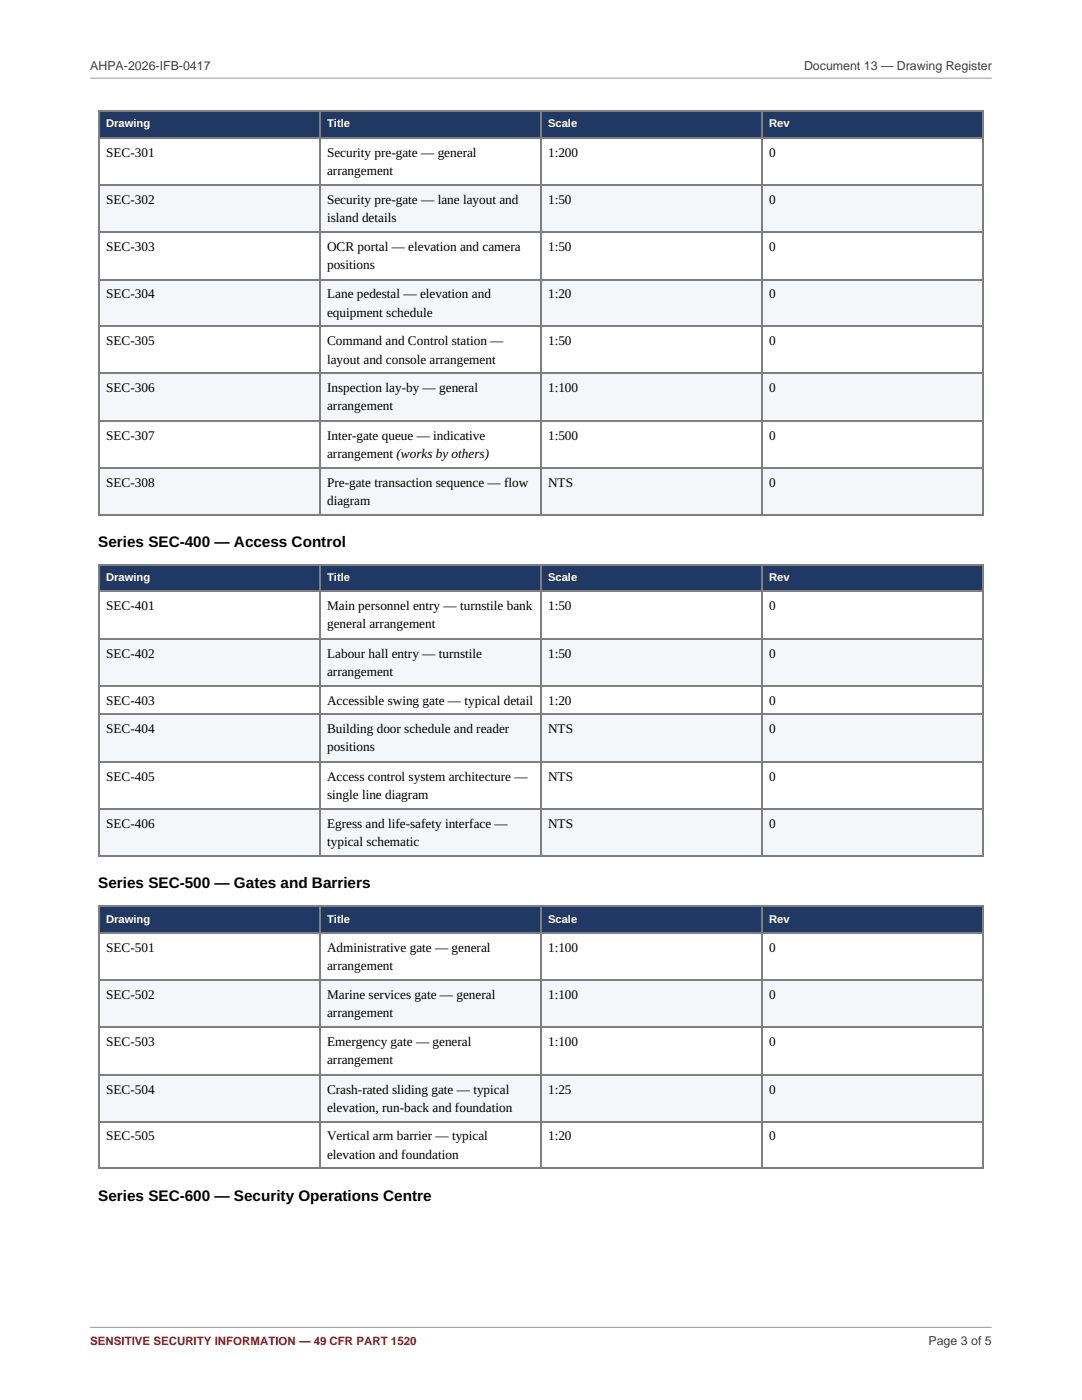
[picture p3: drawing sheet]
<svg xmlns="http://www.w3.org/2000/svg" width="216mm" height="279mm" viewBox="0 0 216 279" stroke-linecap="round" stroke-linejoin="round" font-family="sans-serif">
<defs><g id="words">
<g font-size="3">
<text x="19.6" y="109.1">Series SEC-400 — Access Control</text>
<text x="19.6" y="177.2">Series SEC-500 — Gates and Barriers</text>
<text x="19.6" y="239.6">Series SEC-600 — Security Operations Centre</text>
</g>
<g font-size="2.6">
<text x="21.2" y="31.3">SEC-301</text>
<text x="65.3" y="31.3">Security pre-gate — general</text>
<text x="65.3" y="35">arrangement</text>
<text x="109.4" y="31.3">1:200</text>
<text x="153.5" y="31.3">0</text>
<text x="21.2" y="40.7">SEC-302</text>
<text x="65.3" y="40.7">Security pre-gate — lane layout and</text>
<text x="109.4" y="40.7">1:50</text>
<text x="153.5" y="40.7">0</text>
<text x="65.3" y="44.3">island details</text>
<text x="21.2" y="50">SEC-303</text>
<text x="65.3" y="50">OCR portal — elevation and camera</text>
<text x="65.3" y="53.7">positions</text>
<text x="109.4" y="50">1:50</text>
<text x="153.5" y="50">0</text>
<text x="21.2" y="59.6">SEC-304</text>
<text x="65.3" y="59.6">Lane pedestal — elevation and</text>
<text x="109.4" y="59.6">1:20</text>
<text x="153.5" y="59.6">0</text>
<text x="65.3" y="63.2">equipment schedule</text>
<text x="21.2" y="68.9">SEC-305</text>
<text x="65.3" y="68.9">Command and Control station —</text>
<text x="109.4" y="68.9">1:50</text>
<text x="153.5" y="68.9">0</text>
<text x="65.3" y="72.6">layout and console arrangement</text>
<text x="21.2" y="78.2">SEC-306</text>
<text x="65.3" y="78.2">Inspection lay-by — general</text>
<text x="65.3" y="81.9">arrangement</text>
<text x="109.4" y="78.2">1:100</text>
<text x="153.5" y="78.2">0</text>
<text x="21.2" y="87.8">SEC-307</text>
<text x="65.3" y="87.8">Inter-gate queue — indicative</text>
<text x="109.4" y="87.8">1:500</text>
<text x="153.5" y="87.8">0</text>
<text x="65.3" y="91.5">arrangement (works byothers)</text>
<text x="21.2" y="97.1">SEC-308</text>
<text x="65.3" y="97.1">Pre-gate transaction sequence — flow</text>
<text x="65.3" y="100.8">diagram</text>
<text x="109.4" y="97.1">NTS</text>
<text x="153.5" y="97.1">0</text>
<text x="21.2" y="121.7">SEC-401</text>
<text x="65.3" y="121.7">Main personnel entry — turnstile bank</text>
<text x="65.3" y="125.4">general arrangement</text>
<text x="109.4" y="121.7">1:50</text>
<text x="153.5" y="121.7">0</text>
<text x="21.2" y="131.3">SEC-402</text>
<text x="65.3" y="131.3">Labour hall entry — turnstile</text>
<text x="109.4" y="131.3">1:50</text>
<text x="153.5" y="131.3">0</text>
<text x="65.3" y="134.9">arrangement</text>
<text x="21.2" y="140.6">SEC-403</text>
<text x="65.3" y="140.6">Accessible swing gate — typical detail</text>
<text x="109.4" y="140.6">1:20</text>
<text x="153.5" y="140.6">0</text>
<text x="21.2" y="146.3">SEC-404</text>
<text x="65.3" y="146.3">Building door schedule and reader</text>
<text x="65.3" y="150">positions</text>
<text x="109.4" y="146.3">NTS</text>
<text x="153.5" y="146.3">0</text>
<text x="21.2" y="155.9">SEC-405</text>
<text x="65.3" y="155.9">Access control system architecture —</text>
<text x="109.4" y="155.9">NTS</text>
<text x="153.5" y="155.9">0</text>
<text x="65.3" y="159.5">single line diagram</text>
<text x="21.2" y="165.2">SEC-406</text>
<text x="65.3" y="165.2">Egress and life-safety interface —</text>
<text x="109.4" y="165.2">NTS</text>
<text x="153.5" y="165.2">0</text>
<text x="65.3" y="168.9">typical schematic</text>
<text x="21.2" y="190">SEC-501</text>
<text x="65.3" y="190">Administrative gate — general</text>
<text x="109.4" y="190">1:100</text>
<text x="153.5" y="190">0</text>
<text x="65.3" y="193.7">arrangement</text>
<text x="21.2" y="199.4">SEC-502</text>
<text x="65.3" y="199.4">Marine services gate — general</text>
<text x="65.3" y="203">arrangement</text>
<text x="109.4" y="199.4">1:100</text>
<text x="153.5" y="199.4">0</text>
<text x="21.2" y="208.7">SEC-503</text>
<text x="65.3" y="208.7">Emergency gate — general</text>
<text x="109.4" y="208.7">1:100</text>
<text x="153.5" y="208.7">0</text>
<text x="65.3" y="212.4">arrangement</text>
<text x="21.2" y="218.3">SEC-504</text>
<text x="65.3" y="218.3">Crash-rated sliding gate — typical</text>
<text x="65.3" y="221.9">elevation, run-back and foundation</text>
<text x="109.4" y="218.3">1:25</text>
<text x="153.5" y="218.3">0</text>
<text x="21.2" y="227.6">SEC-505</text>
<text x="65.3" y="227.6">Vertical arm barrier — typical</text>
<text x="109.4" y="227.6">1:20</text>
<text x="153.5" y="227.6">0</text>
<text x="65.3" y="231.3">elevation and foundation</text>
</g>
<g font-size="2.5" fill="#404040">
<text x="18" y="14">AHPA-2026-IFB-0417</text>
<text x="160.4" y="14">Document 13 — Drawing Register</text>
<text x="185.3" y="268.4">Page 3 of 5</text>
</g>
<text font-size="2.3" fill="#9e1717" x="18" y="268.4">SENSITIVE SECURITY INFORMATION — 49 CFR PART 1520</text>
<g font-size="2.2" fill="#fff">
<text x="21.2" y="25.4">Drawing</text>
<text x="65.3" y="25.4">Title</text>
<text x="109.4" y="25.4">Scale</text>
<text x="153.5" y="25.4">Rev</text>
<text x="21.2" y="116">Drawing</text>
<text x="65.3" y="116">Title</text>
<text x="109.4" y="116">Scale</text>
<text x="153.5" y="116">Rev</text>
<text x="21.2" y="184.1">Drawing</text>
<text x="65.3" y="184.1">Title</text>
<text x="109.4" y="184.1">Scale</text>
<text x="153.5" y="184.1">Rev</text>
</g>
</g></defs>
<g fill="#1f3864">
<path d="M19.6 22h44.1v5.4h-44.1z"/>
<path d="M63.7 22h44.1v5.4h-44.1z"/>
<path d="M107.8 22h44.1v5.4h-44.1z"/>
<path d="M151.9 22h44.1v5.4h-44.1z"/>
</g>
<g fill="#f4f6f9">
<path d="M19.6 36.8h44.1v9.3h-44.1z"/>
<path d="M63.7 36.8h44.1v9.3h-44.1z"/>
<path d="M107.8 36.8h44.1v9.3h-44.1z"/>
<path d="M151.9 36.8h44.1v9.3h-44.1z"/>
<path d="M19.6 55.7h44.1v9.3h-44.1z"/>
<path d="M63.7 55.7h44.1v9.3h-44.1z"/>
<path d="M107.8 55.7h44.1v9.3h-44.1z"/>
<path d="M151.9 55.7h44.1v9.3h-44.1z"/>
<path d="M19.6 74.4h44.1v9.5h-44.1z"/>
<path d="M63.7 74.4h44.1v9.5h-44.1z"/>
<path d="M107.8 74.4h44.1v9.5h-44.1z"/>
<path d="M151.9 74.4h44.1v9.5h-44.1z"/>
<path d="M19.6 93.3h44.1v9.3h-44.1z"/>
<path d="M63.7 93.3h44.1v9.3h-44.1z"/>
<path d="M107.8 93.3h44.1v9.3h-44.1z"/>
<path d="M151.9 93.3h44.1v9.3h-44.1z"/>
</g>
<g fill="none" stroke="#7f7f7f" stroke-width=".2">
<path d="M19.6 36.9h176.6M19.6 27.5h176.6M19.6 22.1h176.6M19.7 22v80.8M63.8 22v80.8M107.9 22v80.8M152 22v80.8M196.1 22v80.8M19.6 55.8h176.6M19.6 46.2h176.6M19.6 74.5h176.6M19.6 65.1h176.6"/>
<path d="M19.6 93.4h176.6M19.6 84h176.6M19.6 102.7h176.6"/>
</g>
<g fill="#1f3864">
<path d="M19.6 112.6h44.1v5.3h-44.1z"/>
<path d="M63.7 112.6h44.1v5.3h-44.1z"/>
<path d="M107.8 112.6h44.1v5.3h-44.1z"/>
<path d="M151.9 112.6h44.1v5.3h-44.1z"/>
</g>
<g fill="#f4f6f9">
<path d="M19.6 127.4h44.1v9.4h-44.1z"/>
<path d="M63.7 127.4h44.1v9.4h-44.1z"/>
<path d="M107.8 127.4h44.1v9.4h-44.1z"/>
<path d="M151.9 127.4h44.1v9.4h-44.1z"/>
<path d="M19.6 142.5h44.1v9.5h-44.1z"/>
<path d="M63.7 142.5h44.1v9.5h-44.1z"/>
<path d="M107.8 142.5h44.1v9.5h-44.1z"/>
<path d="M151.9 142.5h44.1v9.5h-44.1z"/>
<path d="M19.6 161.4h44.1v9.3h-44.1z"/>
<path d="M63.7 161.4h44.1v9.3h-44.1z"/>
<path d="M107.8 161.4h44.1v9.3h-44.1z"/>
<path d="M151.9 161.4h44.1v9.3h-44.1z"/>
</g>
<g fill="none" stroke="#7f7f7f" stroke-width=".2">
<path d="M19.6 118h176.6M19.6 112.7h176.6M19.7 112.6v58.3M63.8 112.6v58.3M107.9 112.6v58.3M152 112.6v58.3M196.1 112.6v58.3M19.6 136.9h176.6M19.6 127.5h176.6M19.6 152.1h176.6M19.6 142.6h176.6M19.6 161.5h176.6"/>
<path d="M19.6 170.8h176.6"/>
</g>
<g fill="#1f3864">
<path d="M19.6 180.7h44.1v5.4h-44.1z"/>
<path d="M63.7 180.7h44.1v5.4h-44.1z"/>
<path d="M107.8 180.7h44.1v5.4h-44.1z"/>
<path d="M151.9 180.7h44.1v5.4h-44.1z"/>
</g>
<g fill="#f4f6f9">
<path d="M19.6 195.5h44.1v9.3h-44.1z"/>
<path d="M63.7 195.5h44.1v9.3h-44.1z"/>
<path d="M107.8 195.5h44.1v9.3h-44.1z"/>
<path d="M151.9 195.5h44.1v9.3h-44.1z"/>
<path d="M19.6 214.4h44.1v9.3h-44.1z"/>
<path d="M63.7 214.4h44.1v9.3h-44.1z"/>
<path d="M107.8 214.4h44.1v9.3h-44.1z"/>
<path d="M151.9 214.4h44.1v9.3h-44.1z"/>
</g>
<path d="M19.6 195.6h176.6M19.6 186.2h176.6M19.6 180.8h176.6M19.7 180.7v52.6M63.8 180.7v52.6M107.9 180.7v52.6M152 180.7v52.6M196.1 180.7v52.6M19.6 214.5h176.6M19.6 204.9h176.6M19.6 223.8h176.6M19.6 233.2h176.6" fill="none" stroke="#7f7f7f" stroke-width=".2"/>
<path d="M18 15.6h179.9M18 264.9h179.9" fill="none" stroke="#999" stroke-width=".2"/>
<use href="#words"/>
</svg>
